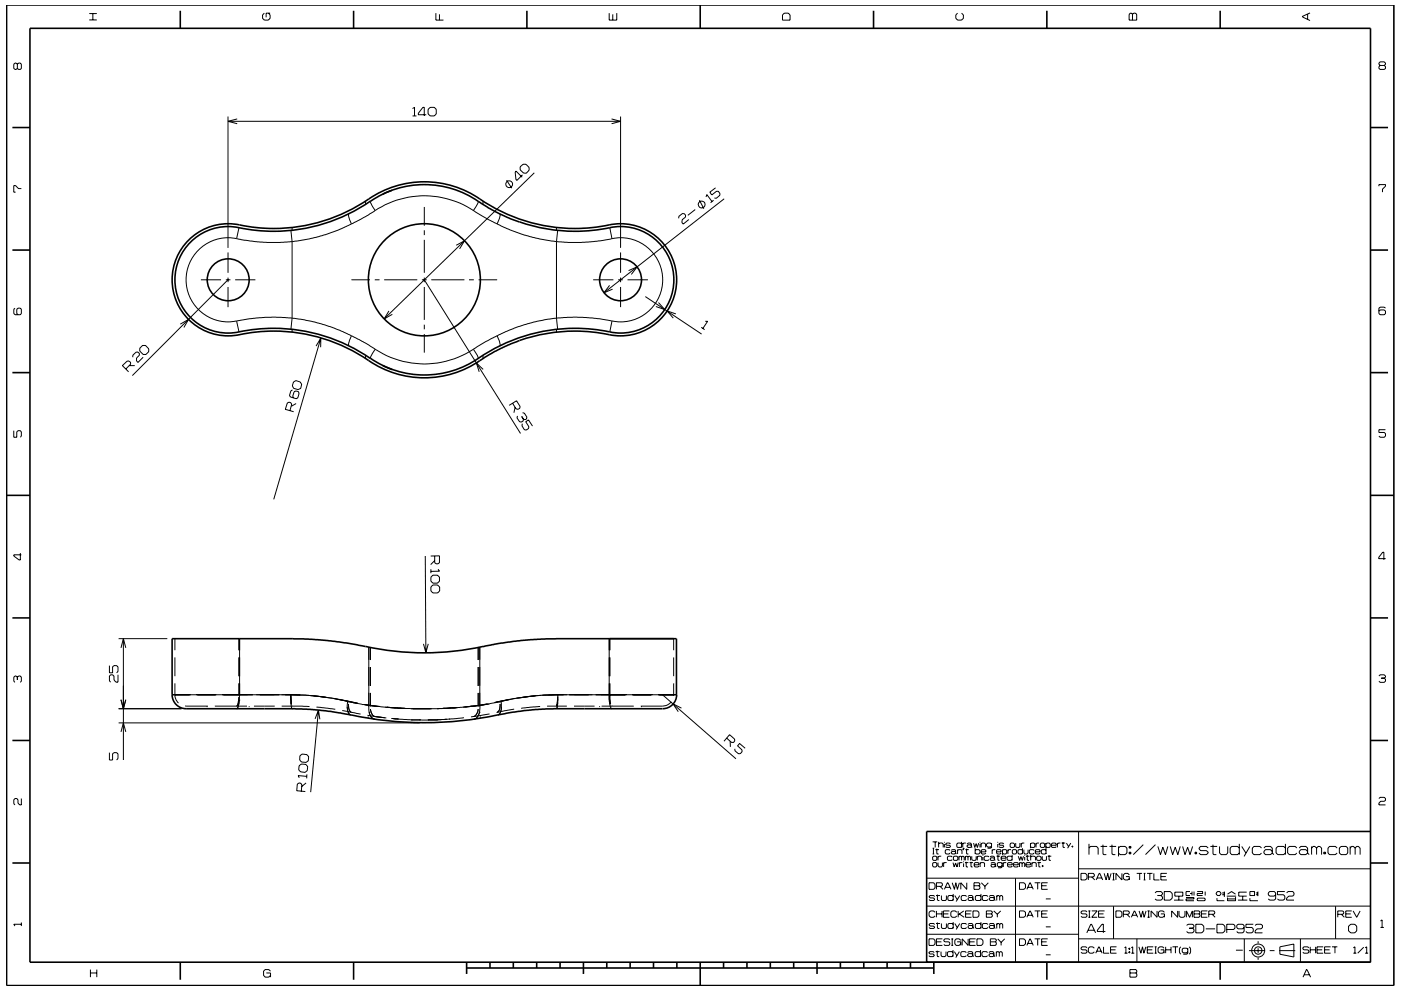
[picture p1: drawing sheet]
<svg xmlns="http://www.w3.org/2000/svg" width="297mm" height="210mm" viewBox="0 0 297 210" stroke-linecap="round" stroke-linejoin="round" font-family="sans-serif">
<g fill="none" stroke="#000" stroke-width=".21">
<path d="M3.7 13.6l-.3-.2h-.2l-.3 .2v.9l.3 .2 .5-.2M3.7 13.6l.2-.2h.4l.2 .2v.9l-.2 .2h-.4l-.2-.2M3.7 13.6v.9M18.9 4.2h1.6M18.9 2.9h1.6M19.7 2.9v1.3M56 2.8l-.3 .4v.7l.3 .4h.9l.4-.4v-.7l-.4-.4M57.3 2.8h-.9v.9M92.4 2.8v1.5h1.6M93.2 3v1.3M129.2 2.8v1.5h1.6v-1.5M129.9 3v1.3"/>
<path d="M166.3 2.8h.8l.4 .4v1.1h-1.6v-1.1zM203 2.8l-.4 .4v.7l.4 .4h.9l.4-.4v-.7l-.4-.4M239.6 2.8h.3l.2 .2 .3-.2h.3l.3 .2v1.3h-1.6v-1.3zM240.1 3v1.3M277.2 3v1.1M277.7 2.7l-1.6 .8v.1l1.6 .8M292.6 13.9l-.2-.3v-.2l.2-.3h.9l.2 .3v.2l-.2 .3M292.6 13.9l-.2 .2v.4l.2 .2h.9l.2-.2v-.4l-.2-.2M292.6 13.9h.9M48.3 24.7v27.9M48.3 25.7h83.3M50.3 25.2l-2 .5 2 .5"/>
<path d="M87.5 23l.4-.2v1.8M87.5 24.6h.8M90.4 24.3h-1.7v-.3l1-1.2h.3v1.8M90.8 23.2l.4-.4h.9l.4 .4v1l-.4 .4h-.9l-.4-.4zM107.4 38.2l1.1 1.7M110.3 35.4l.6-.6h.6l.7 .7v.6l-.6 .6h-.6l-.7-.7zM110.8 37.1l-1.2 1.2-.2-.2-.2-1.6 .2-.2 1.3 1.3M113.3 36.7l-31.9 30.9M129.7 25.2l1.9 .5-1.9 .5M131.6 24.7v27.9M151.7 39.8l-1.2 1 .4 .6 1-.8h.4l.4 .5-.1 .3-.8 .7-.3-.1M292.4 39.5v-.3h1.3v.3l-.6 .6v.7"/>
<path d="M4.5 40h-.6l-.6-.6h-.4v1.4h.4M42.6 59.3h4.3M47.9 59.3h1M48.3 59.3l-20.2 20.4M48.3 53.5v4.4M48.3 58.9v1M49.9 59.3h4.2M50.2 50.6l2.9 .5 2.8 .3h3.5l2.5-.1M50.2 50.6a8.9 8.9 0 0 0-10.7 8.7 8.9 8.9 0 0 0 10.7 8.8M50.7 48.3l-.5 2.3M61.7 48.9l.2 2.4M61.9 48.3v.5"/>
<path d="M61.9 51.3v16.2M74 45.4a2.6 2.6 0 0 0 .5 2.1M74.5 47.5l-2.7 1.3-2.8 1-3.4 .9-3.7 .6M74.5 59.3h3.9M77.5 42.7v.7M78.5 42.7l.4 .9 .6 1.1a18.9 18.9 0 0 1 20.9 0M79.5 59.3h1M79.5 44.7l-2.1 1.3-2.9 1.5M81.4 59.3h7.1M89.5 59.3h1M90 59.3l20.4 32.6M90 43.9v4"/>
<path d="M90 48.8v1.1M90 50.9v7M90 58.9v1M91.4 59.3h7.1M96.7 52l1.8-.9-1.1 1.7M99.4 59.3h1.1M100.4 44.7l3.2 1.9 1.8 .9M101.4 42.7l-.2 .6-.8 1.4M101.5 59.3h3.9M102.4 42.7v.7M105.4 47.5l2.7 1.3 3.1 1.1 3.1 .8 3.7 .6M106 45.4l-.1 .9-.5 1.2"/>
<path d="M118 48.3v.5M118 51.3v16.2M118.2 48.9l-.2 2.4M125.8 59.3h4.2M129.3 48.3l.5 2.3M129.7 50.6l-2.5 .5-4 .3-5.2-.1M129.8 50.6a8.9 8.9 0 0 1 10.7 8.7 8.9 8.9 0 0 1-10.7 8.8M131.1 59.3h.9M131.6 53.5v4.4M131.6 58.9v1M133.1 59.3h4.3M133.3 57.4l1.8-.8-1.2 1.6"/>
<path d="M143.9 46.3v-.4l.8-.6h.4l.3 .4-.1 .4-.7 .5v.6l.3 .3 1.1-.9M147.4 44.4l-1.6 1.3M148.3 42.5l.9 1.8M148.4 42.7l-.1 .1M149.7 41.8l.2-.5 1.1 1.4M151.3 42.5l-.6 .5M153.5 42.2l-25.4 19.9M3.2 65.4l-.3 .2v.9l.3 .3h1.1l.2-.3v-.9l-.2-.2h-.5l-.2 .2v.9l.2 .3M26.7 78.3l1-1v-.4l-.4-.3h-.3l-1 .9 1.3 1.4M27.3 77.5h1.3M28.2 75.8v-.5l.7-.6h.4l.2 .3v.3l-.5 .6v.7l.3 .3 1-1.1M30.2 73.3h.7l.6 .7v.6l-.6 .6h-.6l-.7-.7v-.6z"/>
<path d="M38.2 68.7l1.8-.9-1 1.7M48.3 60.9v4.2M61.9 67.5l-3.4-.2h-2.3l-3.2 .3-2.8 .5 .5 2.3M61.9 69.9v.6M61.9 67.5l-.2 2.3M61.9 67.5l2.7 .4 4.1 1 3.3 1.2 2.5 1.1M67 73.4l1-1.7v2M68 71.7l-10 34.2M74.5 71.2l-.5 1.5v.7M74.5 71.2l2.9 1.5 2.1 1.4M77.5 75.3v.8M79.5 74.1a18.9 18.9 0 0 0 20.9 0"/>
<path d="M79.5 74.1l-.9 1.5-.1 .4M82.5 65.9l-1.1 1.7 1.8-.9M90 60.9v7M90 68.9v.9M90 70.9v3.9M100.4 74.1a3.5 3.5 0 0 1 1 1.9M102.4 75.3v.8M102.4 78.4l-1.4-1.4 .6 1.9M105.4 71.2l-2.4 1.3-2.6 1.6M105.4 71.2a3.2 3.2 0 0 1 .6 2.2M118 67.5l-2.5 .3-3.6 .9-2.8 .9-3.7 1.6M118 69.9v.6"/>
<path d="M118 67.5l.2 2.3M118 67.5l5.6-.2 3.4 .3 2.5 .4 .3 .1-.5 2.3M129.2 60.5l-1.1 1.6 1.8-.8M131.6 60.9v4.2M136.8 62.9l12 8M139.6 64.2l1.3 1.5-1.8-.7M143.3 66.6l-1.9-.7 1.3 1.6M148.7 69.4l.7 .5M149.5 68.2h.5l-1 1.5M293.7 65.4l-.2-.3h-.9l-.2 .3v1.1l.2 .3h.9l.2-.3v-.5l-.2-.3h-.9l-.2 .3M2.9 91.3v1.4h.7v-1.1l.2-.3h.5l.2 .3v.9l-.2 .2M61.5 87.1l.3-1.3-.1-.4-.4-.1-.4 .2-.4 1.3 1.8 .5"/>
<path d="M62 82.7l-.3 .2-.3 1 .2 .3 1.2 .4 .4-.2 .2-1-.2-.3-.5-.2-.3 .2-.3 1 .2 .3M62.2 81l.5-.3 1 .3 .3 .5-.2 .9-.6 .2-.9-.2-.3-.6zM62.8 85.6l-1 .6M108.7 85.5l.7 1.2 .4 .1 .4-.2 .1-.4-.8-1.2-1.6 1M109.2 86.4l-.2 1.1M109.7 88.2l-.1 .4 .5 .8 .4 .1 .4-.2 .1-.4M110.6 88.3l.4 .6M110.7 89.9v.4l.5 .8 .4 .1 .5-.3v-.4l-.6-1.1 .6-.3 .8 1.3M110.8 87.5l.4 .1 .5 .9-.1 .4-.2 .1-.4-.1M293.7 91.1h-1.3v.6h1.1l.2 .3v.5l-.2 .2h-.9l-.2-.2M4.3 117.3v1.5h-.2l-1.2-.9v-.2h1.6M90.2 117.9l.1 20.6"/>
<path d="M91.3 117.9h1.9v1.4l-.3 .3h-.4l-.3-.3v-1.4M92.2 118.9l-.9 .9M293.8 118.5h-1.5v-.3l.9-1.1h.2v1.6M25.1 135.5h10.4M25.7 137.4l.5-1.9 .5 1.9M26.2 135.5v25.7M37.1 135.5v2.4M37.1 139.4v4M50.7 135.5v2.4M50.7 139.4v4M50.8 135.5v11.9M78.2 137.3v12.6"/>
<path d="M78.5 137.4v2.6M89.8 136.6l.5 1.9 .5-1.9M91.4 122.4l.4-.4h1l.4 .4v.9l-.4 .4h-1l-.4-.4zM91.4 120.7v.9M91.8 124.1h1l.4 .4v.8l-.4 .5h-1l-.4-.5v-.8zM92.9 120.7l.3 .5h-1.8M101.4 137.4v2.6M101.7 137.3v12.5M129.2 135.5v12.8l.1 1M129.3 135.5v2.4M129.3 139.4v4M142.8 135.5v2.4"/>
<path d="M142.8 139.4v4M3.7 143.6l-.3-.2h-.2l-.3 .2v.9l.3 .2M3.7 143.6l.2-.2h.4l.2 .2v.9l-.2 .2M3.7 143.6v.6M23.2 159.6v1.6h.7v-1.3l.3-.3h.5l.3 .3v1l-.3 .3M23.2 141.2v1.5h.7v-1.3l.3-.2h.5l.3 .2v1l-.3 .3M25 143.1v1.6h-.4l-.4-.5v-.8l-.3-.3h-.4l-.3 .3v1l.3 .3M25.1 150.3h13.4M25.1 153.3h63.9M25.7 148.4l.5 1.9 .5-1.9M25.7 155.2l.5-1.9 .5 1.9M36.5 147.4h25.2v2"/>
<path d="M37.1 144.9v3l.3 .6 .4 .6M39.2 149.7l4.9 .1M43.9 149.8v.1M43.9 150.1v.2M45.6 149.8h6.8M50.4 150.2h-.1M50.7 147.9l-.2 1.2-.3 .7M50.7 144.9v2.6M50.7 148.5h.1M50.7 148.5l-.3 1.7M50.8 147.4a4.7 4.7 0 0 1-.6 2.9l.1-.1M52.8 149.8v.1"/>
<path d="M52.8 150.1v.2M53.8 149.8h4.4M59.7 149.8l5.9 .1M61.6 147.4a55.9 55.9 0 0 1 12.1 1.4M61.6 147.4l.1 1.8 .2 1.1M61.6 147.4l.1 1.2M61.6 147.4l3.5 .1M61.7 148.5l.1 .9M61.9 149.7v.1M61.9 150.3h.1M63.2 147.4h.5M65.1 147.5l4 .4"/>
<path d="M65.2 147.5l2.7 .2M66.5 147.6l1.4 .1M66.8 152.5l.7-1.9 .3 2M67.1 150l4 .4M67.5 150.6l-1.6 17.4M67.9 147.7l1.3 .2M67.9 147.7l2.6 .4M70.6 148.1l3.1 .7M70.7 148.1l3.3 .7M72 148.3l.5 .2M72.6 150.7l1.9 .4M73.7 148.8a2.96 2.96 0 0 0 .5 2.7l.2 .2-.4-.2-.2-.5-.2-1.1"/>
<path d="M73.7 148.8l4.5 .8M73.7 148.8v.2M73.7 148.8l1.9 .4M73.9 149.3v.4a1.36 1.36 0 0 0 .6 1.4M74 148.8l1.9 .4M74 148.8v.2M74.5 151.1l1.9 .4M77.1 149.4l1.1 .2M77.4 149.4l2.8 .5M77.9 151.7l4 .6M78.1 151.8v.2M78.1 152.1v.3"/>
<path d="M78.2 149.6l1.7 .2M78.2 149.6l4.7 .5 4.3 .2 7.7-.1 6.8-.6-1.5 .2M78.2 149.6a2.49 2.49 0 0 0 1.3 3 1.72 1.72 0 0 1-1.2-1.5M78.3 151.1h.1M78.5 141.5v4M78.5 147v2.8M78.5 150.4a1.6 1.6 0 0 0 2 1.7l1 .1M80 149.8l.5 .1M81.7 150l2.1 .1M82 150l1.3 .1M83 152.4l1.5 .1M83.4 152.4l.5 .1"/>
<path d="M83.4 150.1l1.1 .1M84.2 152.5l5 .2M84.2 150.2h1.1M84.9 150.2l1.1 .1M89.1 152.7h1.8M90.9 152.7h-.2M91.5 150.3h-4.3M92.9 152.6l-.2 .1M93.2 150.3h-.5M94.1 150.2l-1.1 .1M94.7 152.6h-.3M95.2 150.2l-1.4 .1"/>
<path d="M95.3 152.5h.1M95.7 150.2h-1M96.6 150.1l-1.4 .1M97 150.1h-.7M98.4 152.2l-4.2 .4-3.3 .1M98.6 149.9l-.4 .1M100 149.8l-1.3 .1M101.4 149.6l-2.9 .3M101.4 141.5v4M101.4 147v2.8M101.4 150.4a1.8 1.8 0 0 1-.9 1.6M101.6 151.1h.1"/>
<path d="M101.7 149.6a2.49 2.49 0 0 1-1.2 3 1.61 1.61 0 0 0 1.1-1.5M101.9 151.8v.2M101.9 152.1v.3M103.4 149.3l-2 .3M103.7 149.3l-2 .3M103.8 151.4l-3.9 .7M105.4 151.1h-.1M106 148.8v.2M106 148.8l-1.1 .2M106 149.3v.4a1.36 1.36 0 0 1-.6 1.4M106.2 148.8l-4.5 .8M106.2 148.8l-1.1 .2"/>
<path d="M106.2 148.8a2.96 2.96 0 0 1-.5 2.7l-.2 .2a1.64 1.64 0 0 0 .8-1.8M106.2 148.8l.1 .2M107.9 148.3l-1.9 .5M108.2 148.3l-2 .5M109 150.4l-3.6 .7M109.3 148.1l-3.3 .7M112 147.7l-2.6 .4M113.4 147.6l-1.4 .1M113.6 147.6l-4 .5M114.5 149.9l-4 .3M114.7 147.5l-2.7 .2M115.1 147.4l-.3 .1"/>
<path d="M115.2 147.4l-.1 .1M116 149.8h4.2M118.2 148.3l-.2 1.5M118.2 147.4h25.2M118.2 147.4h-3.1M118.3 147.4l-.1 1.9-.2 1 .2-1v-1.5M118.3 147.4l-.1 .1M118.3 147.4h-2.1M118.3 147.4a55.9 55.9 0 0 0-12.1 1.4M121.7 149.8h4.4M127.1 149.8v.1M127.1 150.1v.2"/>
<path d="M127.5 149.8h6.9M129.2 147.4a4 4 0 0 0 .5 2.9M129.3 144.9v3.4l.2 1M129.4 149.1l.1 .2M129.5 149.3h.1M129.7 149.7l.1 .1M136 149.8v.1M136 150.1v.2M140.5 147.4l15.5 13.5M142.2 149h.1M142.2 149a2.37 2.37 0 0 1-1.7 .8h-4.7M142.8 144.9v2.7"/>
<path d="M144.5 150.2l-1.8-.9 1.1 1.7M154 156.5l1.1 1h.4l.3-.4-.1-.3-1-1-1.2 1.4M154.8 157.2l.1 1.2M158 158.7l-1.2-1-.4 .5 .9 .8v.4l-.3 .4-.4 .1-.8-.6v-.5M292.4 143.4l.2-.3h.9l.2 .3v.2l-.2 .2M292.9 143.8h.6M293.5 143.8l.2 .3v.4l-.2 .2h-.9l-.2-.2M4.5 169.4v1.3h-.3l-.4-.4v-.7l-.2-.2h-.4l-.3 .2v.9l.3 .2M63.4 162.4l.5-.4 1 .1 .3 .5-.1 .8-.4 .4-1-.1-.4-.4zM63.6 160.3l.4-.4 1.1 .2 .3 .4v.9l-.5 .3-1-.1-.4-.4zM63.9 167.8l.1-1.4-.2-.3h-.4l-.4 .2-.1 1.4 1.8 .2M64.9 166.1l-.9 .7"/>
<path d="M65 164.7l-1.8-.2 .3 .5M65.1 164.2l-.1 .9M197.7 178.6h1M197.7 179.9h.4M197.9 179.9v1.2M198.3 178.6v1.1M198.6 180v1.1h.4M199 179l.2-.2h.6l.2 .2v.7M199 178.6v1.1M200.2 178.6v.1M200.2 179v.7M201.5 179l-.2-.2h-.6l-.2 .3 .2 .2h.6l.2 .3-.2 .1h-.6l-.2-.1"/>
<path d="M203.9 179l-.2-.2h-.7l-.1 .2v.6l.1 .1h.7l.2-.1M203.9 178.6v1.1M204.1 178.8v.9M204.2 179.9h.2l-.2 .4zM204.3 179.9l-.1 .4M204.8 178.8h-.5l-.2 .2M204.9 180v1.1h.4M205 179l.2-.2h.6l.2 .2v.6M206 179.4l-.2-.2h-.6l-.2 .2 .2 .3h.6l.2-.1M206 179.6l.1 .1M206.4 178.8l.3 .9 .3-.8 .2 .8 .3-.9M206.8 179.9v1.2"/>
<path d="M207.8 178.6v.1M207.8 179v.7M208 179l.2-.2h.5l.3 .2v.7M208 178.8v.9M210.2 179l-.2-.2h-.6l-.2 .2v.4l.2 .3h.6l.2-.3M210.2 178.8v.9l-.2 .2h-.6M211.5 178.6v.1M211.5 179v.7M212.8 179l-.2-.2h-.6l-.2 .3 .2 .2h.6l.2 .3-.2 .1h-.6l-.2-.1M214.3 178.8h.6l.2 .2v.6l-.2 .1h-.6l-.1-.1v-.6zM215.3 178.8v.8l.2 .1h.6l.1-.1v-.8M216.5 178.8v.9"/>
<path d="M216.8 179.9v1.2M217.2 178.8h-.5l-.2 .2M218.5 179l.2-.2h.5l.2 .2v.6l-.2 .1h-.5l-.2-.1M218.5 178.8v1.1M219.7 178.8v.9M220.3 178.8h-.5l-.1 .2M220.6 179l.2-.2h.5l.2 .2v.6l-.2 .1h-.5l-.2-.1zM221.7 179l.3-.2h.5l.2 .2v.6l-.2 .1h-.5l-.3-.1M221.7 178.8v1.1M221.8 179.9v1.2M222.9 179.3h1l-.1-.5h-.7l-.2 .2v.6l.2 .1h.7l.1-.1M224.2 178.8v.9"/>
<path d="M224.8 178.8h-.4l-.2 .2M225.1 178.8h.7M225.4 178.6v1.1h.4M226.1 178.8l.5 .8M227 178.8l-.6 1.1M227.3 179.4h.2v.3h-.2zM227.4 179.4v.3M228.7 176.4v27.7M230.9 179.9l.3-.4h1.3l.3 .4v1.4M230.9 179v2.3M233.3 179.5h1.4M233.8 179.2v1.9l.2 .2h.6"/>
<path d="M235.2 179.5h1.4M235.8 179.2v1.9l.2 .2h.5M237.1 179.9l.4-.4h1l.4 .4v1l-.4 .4h-1l-.4-.4M237.1 179.5v2.1M239.4 179.5h.4v.4h-.4zM239.6 179.5v.4M242.4 179.2l-2.1 2.1M245 179.2l-2.1 2.1M245.5 179.5l.5 1.8 .5-1.6 .6 1.6 .5-1.8M248.1 179.5l.5 1.8 .6-1.6 .5 1.6 .5-1.8M250.7 179.5l.5 1.8 .6-1.6 .5 1.6 .6-1.8M256.2 179.9l-.4-.4h-1.2l-.4 .4 .4 .5h1.2l.4 .5-.4 .4h-1.2l-.4-.4"/>
<path d="M256.6 179.5h1.5M257.2 179.2v1.9l.1 .2h.6M258.6 179.5v1.4l.3 .4h1.1l.3-.4v-1.4M262.8 179.9l-.4-.4h-1.2l-.4 .4v1l.4 .4h1.2l.4-.4M262.8 179v2.3M263.3 179.5l.9 1.4M265 179.5l-1.2 2.1M267.5 179.9l-.4-.4h-1.2l-.4 .4v1l.4 .4h1.2l.4-.4M268 179.9l.3-.4h1.1l.3 .4v1M272.5 179.9l-.3-.4h-1.3l-.3 .4v1l.3 .4h1.3l.3-.4M272.5 179v2.3M274.9 179.9l-.3-.4h-1.2l-.4 .4v1l.4 .4h1.2l.3-.4"/>
<path d="M275.5 179.9l.3-.4h1.1l.3 .4v1M278.1 179.9l.3-.4h.4l.3 .4M278.1 179.5v1.8M279.1 179.9l.4-.4h.3l.4 .4v1.4M279.1 179.9v1.4M283.5 179.9l-.4-.4h-1.2l-.3 .4v1l.3 .4h1.2l.4-.4M284 179.9l.3-.4h1.1l.3 .4v1l-.3 .4h-1.1l-.3-.4zM286.3 179.9l.3-.4h.3l.4 .4M286.3 179.5v1.8M287.3 179.9l.4-.4h.3l.4 .4v1.4M287.3 179.9v1.4M292.4 169.4l.2-.3h.9l.2 .3v.3l-.2 .3h-.8l-.3 .3v.4h1.3"/>
<path d="M4.5 195.7v.7M4.5 196h-1.6l.3 .4M196.5 198.2h32.2M196.5 192.2h94.1M196.6 186.3h32.1M197 199.1h.9l.3 .4v.7l-.3 .3h-.9zM197 187.2h.9l.3 .4v.7l-.3 .3h-.9zM197.7 181.1h.4M197.7 181.8l.2-.2h.6l.1 .2v.5l-.1 .2h-.6l-.2-.2zM197.7 183.1l.2-.1h.6l.1 .1v.6l-.1 .2h-.6l-.2-.2zM198.2 190.2l-.2-.3h-.8l-.2 .3 .2 .3h.8l.2 .3-.2 .2h-.8l-.2-.2M198.2 196.1l-.2-.2h-.8l-.2 .2 .2 .3h.8l.2 .2-.2 .3h-.8l-.2-.2"/>
<path d="M198.2 193.5l-.2-.3h-.7l-.3 .3v.8l.3 .3h.7l.2-.3M198.3 180.2h.8M198.5 189.9h.8M198.5 195.9h.8M198.5 188h1.1l.2-.2v-.4l-.2-.2h-1.1v1.4M198.5 199.8h1.1M198.5 193.2v1.4M198.5 193.8h1.2M198.7 189.7v1.2l.5 .1M198.7 195.7v1.1l.5 .1M198.9 183v.7l.2 .2h.5l.2-.2v-.7M198.9 181.6v.9"/>
<path d="M199.3 188l.6 .6M199.6 181.6h-.5l-.2 .2M199.6 189.9v.9l.2 .2h.6l.3-.2v-.9M199.6 195.9v.8l.2 .2h.6l.3-.2v-.8M199.7 193.2v1.4M199.8 199.1h-1.3v1.4h1.3M200 193.8h1.1M200.1 183v.9M200.2 188.6l.7-1.4h.1l.6 1.4M200.4 188.2h1M200.7 183h-.5l-.1 .1M201.3 193.2h-1.3v1.4h1.3"/>
<path d="M201.4 199.3l-.2-.2h-.9l-.2 .5 .2 .2h.9l.2 .2v.3l-.2 .2h-.9l-.2-.2M201.4 180.4l-.1-.2h-.7l-.2 .2v.5l.2 .2h.7l.1-.2M201.7 180.4l.2-.2h.5l.2 .2v.5M201.7 199.1h.4M201.9 199.1v1.4M201.9 187.2l.5 1.4 .2-1.4 .4 1.4 .4-1.4M201.9 181.8l-.2-.2h-.7l-.1 .2v.5l.1 .2h.7l.2-.2M202.1 183l.2 .9 .3-.9 .3 .9 .3-.9M202.1 190.2l-.2-.3h-.7l-.2 .3v.6l.2 .2h.7l.2-.2M202.1 196.1l-.2-.2h-.7l-.2 .2v.6l.2 .2h.7l.2-.2M202.1 189.6v1.4M202.1 195.6v1.3"/>
<path d="M202.1 181.8l.2-.2h.6l.2 .2v.5l-.2 .2h-.6l-.2-.2zM202.4 189.9l.5 .9M202.4 195.9l.5 .8M202.6 180.8l-.2-.2h-.5l-.2 .2 .2 .3h.5l.2-.2M202.6 180.9l.2 .2M202.9 193.5l-.3-.3h-.7l-.3 .3v.8l.3 .3h.7l.3-.3M202.9 199.8h.8v.7M203 180.4l.2-.2h.6l.2 .2v.7M203 180.2v.9M203.2 193.2v1.4M203.3 181.8l.2-.2 .4 .2M203.3 181.6v.9"/>
<path d="M203.4 193.8l1 .8M203.4 183v.9M203.5 189.9l-.8 1.3M203.5 195.9l-.8 1.2M203.7 199.5l-.3-.4h-.7l-.3 .4v.7l.3 .3h.7l.3-.3M203.9 181.8v.7M203.9 181.8l.1-.2 .4 .2v.7M204 183h-.4l-.2 .1M204.3 182.7v.2M204.3 183.1v.8M204.3 193.2l-1.1 .8M204.6 183h.7"/>
<path d="M204.7 180.2h.7M204.7 181.6v.9M204.7 181.8l.1-.2 .4 .2M204.7 193.8h1.1M204.8 182.8v1l.4 .1M204.9 190.2l-.2-.3h-.7l-.2 .3v.6l.2 .2h.7l.2-.2M204.9 196.1l-.2-.2h-.7l-.2 .2v.6l.2 .2h.7l.2-.2M205 187.2v1.4l-1.3-1.4v1.4M205.2 190.2l.2-.3h.7l.2 .3v.6M205.2 196.1l.2-.2h.7l.2 .2v.6M205.2 181.8v.7M205.2 181.8l.2-.2 .4 .2v.7"/>
<path d="M205.3 199.1v1.4l-1.3-1.4v1.4M205.6 183h.7M205.6 199.8h1M205.9 182.8v1l.3 .1M206 193.2h-1.3v1.4h1.3M206 181.6v.7l.2 .2h.6l.2-.2v-.7M206.3 193.2h1l.3 .3v.8l-.3 .3h-1zM206.3 190.6l-.2-.2h-.7l-.2 .2 .2 .4h.7l.2-.2M206.3 196.5l-.2-.2h-.7l-.2 .2 .2 .4h.7l.2-.2M206.3 190.8l.2 .2M206.3 196.7l.2 .2M206.5 187.2h1.1l.2 .2-.2 .5 .2 .2v.3l-.2 .2h-1.1z"/>
<path d="M206.5 187.9h1.1M206.5 183.4h1.1l-.2-.4h-.7l-.2 .1v.6l.2 .2h.7l.2-.2M206.8 180.4l.1-.2h.7l.2 .2v.5l-.2 .2h-.7l-.1-.2M206.8 199.1h-1.2v1.4h1.2M207.1 199.1h1l.3 .4v.7l-.3 .3h-1zM207.2 181.8l.2-.2h.5l.2 .2v.7M207.2 181.6v.9M207.8 183.1l.2-.1h.6l.1 .1v.8M207.8 183v.9M208 190.2l-.2-.3h-.8l-.2 .3v.6l.2 .2h.8l.2-.2M208 196.1l-.2-.2h-.8l-.2 .2v.6l.2 .2h.8l.2-.2M208 189.6v1.4"/>
<path d="M208 195.6v1.3M208 180.7h1v-.3l-.2-.2h-.6l-.2 .2v.5l.2 .2h.6l.2-.2M208.1 187.2l.7 .8M208.4 181.3v.2M208.4 181.8v.7M208.8 188v.6M209.1 193.2h1.1l.2 .2-.2 .4 .2 .2v.3l-.2 .3h-1.1zM209.1 193.8h1.1M209.5 190.2l-.3-.3h-.7l-.2 .3v.6l.2 .2h.7l.3-.2M209.5 196.1l-.3-.2h-.7l-.2 .2v.6l.2 .2h.7l.3-.2M209.5 187.2l-.7 .8M209.7 181.8l-.2-.2h-.7l-.1 .2v.5l.1 .2h.7l.2-.2"/>
<path d="M209.7 190.2l.3-.3h.6l.2 .3v.6M209.7 196.1l.3-.2h.6l.2 .2v.6M209.9 181.8l.2-.2h.5l.3 .2v.5M210 199.1h1l.2 .2-.2 .5 .2 .2v.3l-.2 .2h-1zM210 199.8h1M210.1 183.1l.2-.1h.5l.2 .1v.6M210.4 180.2v.9M210.7 193.2l.8 .7M210.8 190.6l-.2-.2h-.6l-.3 .2v.2l.3 .2h.6l.2-.2M210.8 196.5l-.2-.2h-.6l-.3 .2v.2l.3 .2h.6l.2-.2M210.8 190.8l.2 .2M210.8 196.7l.2 .2"/>
<path d="M210.9 182.2l-.3-.3h-.5l-.2 .3 .2 .3h.5l.3-.2M210.9 182.3l.1 .2M211 183.5l-.2-.2h-.5l-.2 .2 .2 .4h.5l.2-.2M211 183.7l.2 .2M211 180.2h-.4l-.2 .2M211.3 181.6h.7M211.3 180.7h1l-.2-.5h-.6l-.2 .2v.5l.2 .2h.6l.2-.2M211.3 190.2l.2-.3 .5 .3M211.3 189.9v1.1M211.3 195.9v1M211.3 196.1l.2-.2 .5 .2M211.5 193.9v.7"/>
<path d="M211.5 199.1l.8 .8M211.6 181.4v1l.3 .1M212 190.2l.2-.3 .4 .3v.8M212 190.2v.8M212 196.1v.8M212 196.1l.2-.2 .4 .2v.8M212.2 193.2l-.7 .7M212.3 182h1v-.2l-.2-.2h-.6l-.2 .2v.5l.2 .2h.6l.2-.2M212.3 199.9v.6M212.5 183.1l-.2-.1h-.7l-.2 .1v.5l.2 .2h.7l.2-.2M212.5 183v.9l-.2 .2h-.7M212.6 180.4l.1-.2h.6l.1 .2v.5l-.1 .2h-.6l-.1-.2"/>
<path d="M212.6 180.2v1.1M212.7 183v.9M213 199.1l-.7 .8M213.4 183h-.5l-.2 .1M213.6 183.4h1l-.1-.4h-.7l-.2 .1v.6l.2 .2h.7l.1-.2M213.7 180.2v.9M214.4 180.2h-.5l-.2 .2M214.6 181.8l-.2-.2h-.7l-.2 .2v.5l.2 .2h.7l.2-.2M214.6 181.3v1.2M214.6 180.4l.2-.2h.5l.2 .2v.5l-.2 .2h-.5l-.2-.2zM214.9 183.4h1l-.2-.4h-.6l-.2 .1v.6l.2 .2h.6l.2-.2M215.3 186.3v17.8"/>
<path d="M215.9 181.6l.3 .9 .2-.8 .3 .8 .3-.9M216.2 183v.9M216.2 183.1l.2-.1 .3 .1M216.2 199.1h.9l.3 .4v.7l-.3 .3h-.9zM216.2 187.2h.9l.3 .4v.7l-.3 .3h-.9zM216.2 193.2h.9l.3 .3v.8l-.3 .3h-.9zM216.7 183.1l.2-.1 .4 .1v.8M216.7 183.1v.8M216.8 180.4l-.2-.2h-.6l-.2 .2v.5l.2 .2h.6l.2-.2M217.1 180.2v.7l.2 .2h.5l.2-.2v-.7M217.3 181.3v.2M217.3 181.8v.7"/>
<path d="M217.5 183.4h1l-.1-.4h-.7l-.2 .1v.6l.2 .2h.7l.1-.2M217.5 181.6h.8M217.7 194.6l.7-1.4 .7 1.4M217.7 188.6l.7-1.4 .7 1.4M217.8 181.4v1l.4 .1M217.9 194.1h1M217.9 188.2h1M218.5 181.8l.2-.2h.6l.2 .2v.7M218.5 181.3v1.2M218.8 183.1l.2-.1h.5l.2 .1v.8M218.8 183v.9M219.2 180.4l-.1-.2h-.7l-.2 .2v.5l.2 .2h.7l.1-.2"/>
<path d="M219.4 199.1h1.2M219.4 193.2h1.2M219.4 187.2h1.2M219.5 180.7h1l-.2-.5h-.6l-.2 .2v.5l.2 .2h.6l.2-.2M219.8 181.8l.2-.2h.5l.2 .2v.5l-.2 .2h-.5l-.2-.2zM220 183h.7M220 187.2v1.4M220 193.2v1.4M220 199.1v1.4M220.3 182.8v1l.3 .1M220.8 199.8h1.1M220.8 193.8h1.1"/>
<path d="M220.8 187.9h1.1M221 183.6h.1v.2h-.1zM221 181.6v.7l.1 .2h.6l.2-.2v-.7M221.1 183.6v.2M221.7 196.6h1.1M221.7 190.7h1.1M221.8 180.4l-.2-.2h-.6l-.2 .2v.5l.2 .2h.6l.2-.2M222.1 199.1h-1.3v1.4h1.3M222.1 187.2h-1.3v1.4h1.3M222.1 193.2h-1.3v1.4h1.3M222.1 181.6h.8M222.4 181.4v1l.4 .1"/>
<path d="M228.7 199.1h61.9M228.7 184.3h61.9M229.2 185.2h.9l.4 .4v.7l-.4 .3h-.9zM230.4 197.9l.9-1.9h.1l.9 1.9M230.5 193.4l-.2-.2h-.9l-.2 .2 .2 .4h.9l.2 .2v.3l-.2 .3h-.9l-.2-.3M230.7 197.3h1.3M230.8 186h1l.2-.2v-.3l-.2-.3h-1v1.4M230.8 193.2h.4M230.8 194.6h.4M231 193.2v1.4M231.5 186l.6 .6M231.5 193.2h1.1l-1.1 1.4h1.1"/>
<path d="M232.4 186.6l.6-1.4h.2l.6 1.4M232.6 186.2h1M232.9 193.8h1.1M234.1 185.2l.4 1.4 .4-1.4 .3 1.4 .4-1.4M234.2 193.2h-1.3v1.4h1.3M234.4 197.6h-1.7v-.3l.9-1.3h.3v1.9M235.9 185.2h.4M235.9 186.6h.4M236.1 185.2v1.4M236.1 192.2v6.9M236.6 193.2h1l.3 .3v.8l-.3 .3h-1zM237.9 185.2v1.4l-1.3-1.4v1.4"/>
<path d="M238.2 193.9h1l.2-.2v-.3l-.2-.2h-1v1.4M238.7 185.9h.7v.7M238.9 193.9l.7 .7M239.4 180.8h.4v.3h-.4zM239.4 185.6l-.3-.4h-.6l-.3 .4v.7l.3 .3h.6l.3-.3M239.6 180.8v.3M239.9 194.6l.6-1.4 .7 1.4M240.1 194.1h.9M241 185.2h1.1M241 199.1v5M241.5 193.2l.4 1.4 .4-1.4 .3 1.4 .4-1.4M241.6 185.2v1.4"/>
<path d="M242.5 185.2h.4M242.5 186.6h.4M242.7 185.2v1.4M243.2 185.2h1.1M243.3 193.2h.5M243.3 194.6h.5M243.5 193.2v1.4M243.8 185.2v1.4M244.6 185.2v1.4h1.2M244.9 189.4l.3-.3h1l.3 .3v.2l-.3 .3M245.3 193.2v1.4l-1.2-1.4v1.4M245.4 189.9h.8"/>
<path d="M246.1 193.8h.8v.8M246.1 185.9h1.1M246.2 189.9l.3 .3v.5l-.3 .2h-1l-.3-.2M246.8 189.1h1.3l.4 .4v1l-.4 .4h-1.3zM246.9 193.5l-.4-.3h-.6l-.3 .3v.8l.3 .3h.6l.4-.3M247.4 185.2h-1.3v1.4h1.3M248.9 190.9h2M249.1 189.2h1.7v.9h-1.7zM249.7 193.2v1.4l-1.3-1.4v1.4M249.9 190.1v.8M250 193.2v1.1l.3 .3h.6l.3-.3v-1.1M251.5 190.4h1.6v.3h-1.6v.3h1.6"/>
<path d="M251.5 194.6v-1.4l.7 1.4 .6-1.4v1.4M251.6 196.3l.3-.3h1l.3 .3v.3l-.3 .3M252.1 196.9h.8M252.3 189.1h-.8v.8h.8M252.3 189.5h.4M252.7 189.1v.8M252.9 196.9l.3 .2v.5l-.3 .3h-1l-.3-.3M253.1 193.2h1.1l.2 .2-.2 .4 .2 .3v.2l-.2 .3h-1.1zM253.1 193.8h1.1M253.2 189.1v.8M253.4 180.8h.3v.3h-.3zM253.5 196h1.3l.4 .5v.9l-.4 .5h-1.3z"/>
<path d="M253.5 180.8v.3M253.8 189.1h1.2v.4h-1.2v.4h1.2M254 190.5h1.4l.1 .4-.1 .1h-1.4l-.2-.1zM254.7 193.8h1.1M255.5 189.1v.8M255.6 197h2M256 193.2h-1.3v1.4h1.3M256.3 193.9h1l.3-.2v-.3l-.3-.2h-1v1.4M257 193.9l.6 .7M258 196h1.3l.4 .5v.9l-.4 .5h-1.3zM258 190.5v.5h1.6M258.1 189.1h.5l.3 .3v.2l-.3 .3h-.5l-.2-.3v-.2z"/>
<path d="M259.1 189.4h.5M259.1 189.8h.5M259.6 189.1v1.1M260.1 190.1h2M260.1 197.1h1.4l.3-.2v-.6l-.3-.3h-1.4v1.9M260.3 190.7h1.7M260.3 190.4v.6h1.7v-.6M260.3 189.6l.8-.5 .9 .5M262.5 190.9h2M263.5 190.1v.8M263.8 196.7l-.3 .3h-1l-.3-.3v-.4l.3-.3h1l.3 .3v1.3l-.3 .3h-1l-.3-.3M263.8 199.1v5"/>
<path d="M264.3 189.2h-1.7v.9h1.7M265 189.1h1v.8h-1zM265 190.5v.5h1.7M265.7 196h-1.5v.7h1.2l.3 .3v.6l-.3 .3h-.9l-.3-.3M266.1 196.3l.3-.3h1l.3 .3v.4l-.3 .3h-.9l-.4 .4v.5h1.6M266.3 189.4h.4M266.3 189.8h.4M266.7 189.1v1M266.7 199.6v.5M269.7 180.6l-.3-.4h-1.1l-.3 .4v.3l.3 .4h1.1l.3-.4M269.7 180.9l.4 .4M270.5 189.8l-.3 .3h-1l-.3-.3v-.4l.3-.3h1l.3 .3v1.3l-.3 .2h-1l-.3-.2"/>
<path d="M272.4 189.1h-1.6v.7h1.3l.3 .3v.6l-.3 .2h-1l-.3-.2M272.8 189.4l.3-.3h1l.3 .3v.4l-.3 .3h-.8l-.5 .4v.4h1.6M275.7 199.1v5M277.2 180.6l-.3-.4h-1.1l-.3 .4v.3l.3 .4h1.1l.3-.4M277.2 180.9l.4 .4M280.7 180.8h.3v.3h-.3zM280.9 180.8v.3M283.2 192.2v6.9M283.6 193.9h1.1l.2-.2v-.3l-.2-.2h-1.1v1.4M284.4 193.9l.6 .7M285.3 193.8h1.1M285.9 196.5l.5-.5h.8l.5 .5v.9l-.5 .5h-.8l-.5-.5z"/>
<path d="M286.6 193.2h-1.3v1.4h1.3M286.9 193.2l.8 1.4 .7-1.4M292.7 195.4l.3-.3v1.6M292.7 196.7h.7M19.2 206.4h1.3M19.2 205.7v1.6M20.5 205.7v1.6M56.5 206.4h.9v.9M57.4 206l-.4-.4h-.8l-.3 .4v.9l.3 .4h.8l.4-.4M198.1 202l-.2-.2h-.8l-.2 .2 .2 .3h.8l.2 .3-.2 .3h-.8l-.2-.2M198.4 201.8h.8M198.7 201.6v1.2l.4 .1"/>
<path d="M199.5 201.8v.9l.2 .2h.7l.2-.2v-.9M201.7 200.5h.4M202.1 202l-.3-.2h-.7l-.2 .2v.7l.2 .2h.7l.3-.2M202.1 201.5v1.4M202.3 201.8l.6 .9M203.4 201.8l-.8 1.3M204.9 202l-.3-.2h-.7l-.2 .2v.7l.2 .2h.7l.3-.2M205.1 202.1l.3-.3h.6l.2 .3v.6M206.2 202.5l-.2-.2h-.6l-.3 .2v.2l.3 .2h.6l.2-.2M206.2 202.7l.3 .2M207.9 202.1l-.2-.3h-.7l-.2 .3v.6l.2 .2h.7l.2-.2M207.9 201.5v1.4"/>
<path d="M209.4 202.1l-.2-.3h-.8l-.2 .3v.6l.2 .2h.8l.2-.2M209.7 202.1l.2-.3h.6l.2 .3v.6M210.7 202.5l-.2-.2h-.6l-.2 .2 .2 .4h.6l.2-.2M210.7 202.7l.2 .2M211.2 201.8v1.1M211.2 202.1l.2-.3 .5 .3M211.9 202.1l.2-.3 .4 .3v.8M211.9 202.1v.8M217.7 200.5l.7-1.4 .7 1.4M217.9 200.1h1M221.7 202.5h1.1M230.5 201l-.2-.2h-.9l-.2 .4 .2 .3h.9l.2 .2v.3l-.2 .2h-.9l-.2-.2"/>
<path d="M232 201.1l-.3-.3h-.6l-.3 .3v.8l.3 .3h.6l.3-.3M232.3 202.2l.7-1.4 .7 1.4M232.5 201.8h1M234 200.8v1.4h1.2M235.5 201.5h1M236.7 200.8h-1.2v1.4h1.2M238.4 202.2h.7M238.4 201l.3-.2v1.4M239.3 201.1h.3v.2h-.3zM239.3 201.9h.3v.2h-.3zM239.4 201.1v.2M239.4 201.9v.2"/>
<path d="M239.6 205.6h1.2l.2 .3-.2 .5 .2 .2v.4l-.2 .3h-1.2zM239.6 206.4h1.2M239.9 202.2h.6M239.9 201l.3-.2v1.4M241.5 200.8l.4 1.4 .3-1.4 .3 1.4 .4-1.4M243.2 201.5h1.1M244.5 200.8h-1.3v1.4h1.3M244.8 200.8h.4M244.8 202.2h.4M245 200.8v1.4M246.1 201.5h.7v.7M246.8 201.1l-.3-.3h-.6l-.4 .3v.8l.4 .3h.6l.3-.3"/>
<path d="M247.1 201.5h1.2M247.1 200.8v1.4M248.3 200.8v1.4M248.6 200.8h1.2M249.2 200.8v1.4M250.4 200.8a1.09 1.09 0 0 0 0 1.6M251.8 201.3l-.2-.2h-.7l-.2 .2v.6l.2 .2h.7l.2-.2M251.8 201.1v1.1l-.2 .2h-.7M252.1 200.8a1.1 1.1 0 0 1 0 1.6M262 201.5h1.5M264.8 201.6h3.4M266.7 201.1v1"/>
<path d="M266.7 203.1v.5M269.2 201.6h1M271.2 201.6h3.4M274.3 203l-2.9-.6v-1.6l2.9-.6v2.8M276.3 207.3l.7-1.6h.1l.8 1.6M276.5 206.8h1.1M277.5 201l-.2-.2h-.9l-.2 .4 .2 .3h.9l.2 .2v.3l-.2 .2h-.9l-.2-.2M277.8 201.5h1.1M277.8 200.8v1.4M278.9 200.8v1.4M279.2 201.5h1.1M280.5 200.8h-1.3v1.4h1.3"/>
<path d="M280.8 201.5h1.1M282.1 200.8h-1.3v1.4h1.3M282.4 200.8h1.1M283 200.8v1.4M286.9 202.2h.7M286.9 201l.4-.2v1.4M289.1 200.9l-1.2 1.3M289.4 202.2h.7M289.4 201l.4-.2v1.4"/>
<circle cx="108" cy="39.1" r=".72"/>
<circle cx="148.8" cy="43.4" r=".73"/>
<circle cx="266.8" cy="201.6" r="1.38"/>
<circle cx="266.8" cy="201.6" r=".79"/>
</g>
<g fill="none" stroke="#000" stroke-width=".34">
<path d="M1.4 1.1h294.1v207.9h-294.1zM6.4 6h284.2v198.1h-284.3zM38.2 2.3v3.7M75 2.3v3.7M111.7 2.3v3.7M148.5 1.1v4.9M185.2 2.3v3.7M222 2.3v3.7M258.7 2.3v3.7M2.6 27h3.7M290.6 27h3.7M2.6 53h3.7"/>
<path d="M78.5 42.7a36.8 36.8 0 0 1-29.2 5.4 11.3 11.3 0 0 0-12.2 12.4 11.3 11.3 0 0 0 14.4 9.7 36.5 36.5 0 0 1 28 6.4 20.5 20.5 0 0 0 23.1-1.4 37 37 0 0 1 28-4.6 11.3 11.3 0 0 0 12.2-12.4 11.3 11.3 0 0 0-14.3-9.7 35.9 35.9 0 0 1-18.3-1.4M78.5 42.7a20.5 20.5 0 0 1 24.2 .8l3.4 2 4 1.6M83.1 40.3l-1.9 .9M290.6 53h3.7M2.6 79h3.7M81.1 77.6l2 .8M110.1 72.2a37.2 37.2 0 0 1 20.5-1 11.9 11.9 0 0 0 12.8-13 11.9 11.9 0 0 0-15-10.3 35.9 35.9 0 0 1-27.6-6.3 21.1 21.1 0 0 0-23.9 1.4 36.4 36.4 0 0 1-27.5 4.5 11.9 11.9 0 0 0-12.8 13 11.9 11.9 0 0 0 15 10.3 35.7 35.7 0 0 1 27.6 6.3 21.2 21.2 0 0 0 24-1.5l3.5-1.9 3.4-1.4M290.6 79h3.7M1.4 105.1h4.9M290.6 105.1h4.9M2.6 131.1h3.7M36.5 135.5v11.9a2.97 2.97 0 0 0 3 2.9l24.5 .1 5 .3 5.4 1"/>
<path d="M36.5 135.5h27.9l6.5 .5 6.6 1.2M77.5 137.1a58 58 0 0 0 24.9 0M102.4 137.2l6.6-1.2 6.7-.5h27.7v11.9M290.6 131.1h3.7M2.6 157.1h3.7M140.5 150.3l-24.8 .1-4.4 .3-4.2 .7a76.6 76.6 0 0 1-32.7 .2M143.5 147.4a2.97 2.97 0 0 1-3 2.9M290.6 157.1h3.7M290.6 176.4h-94.1v27.7M2.6 183h3.7M290.6 183h3.7M38.2 204.1v3.7"/>
<path d="M75 204.1v3.7M98.9 205.3h99.1M98.9 204.1v2.5M103.9 204.1v1.2M108.8 204.1v1.2M113.8 204.1v1.2M118.7 204.1v1.2M123.7 204.1v2.5M128.6 204.1v1.2M133.6 204.1v1.2M138.6 204.1v1.2M143.5 204.1v1.2"/>
<path d="M148.5 204.1v4.9M153.4 204.1v1.2M158.4 204.1v1.2M163.3 204.1v1.2M168.3 204.1v1.2M173.2 204.1v2.5M178.2 204.1v1.2M183.1 204.1v1.2M188.1 204.1v1.2M193 204.1v1.2M198 204.1v2.5M222 204.1v3.7"/>
<path d="M258.7 204.1v3.7"/>
<circle cx="48.4" cy="59.3" r="4.4"/>
<circle cx="90" cy="59.4" r="11.9"/>
<circle cx="131.6" cy="59.3" r="4.4"/>
</g>
</svg>
